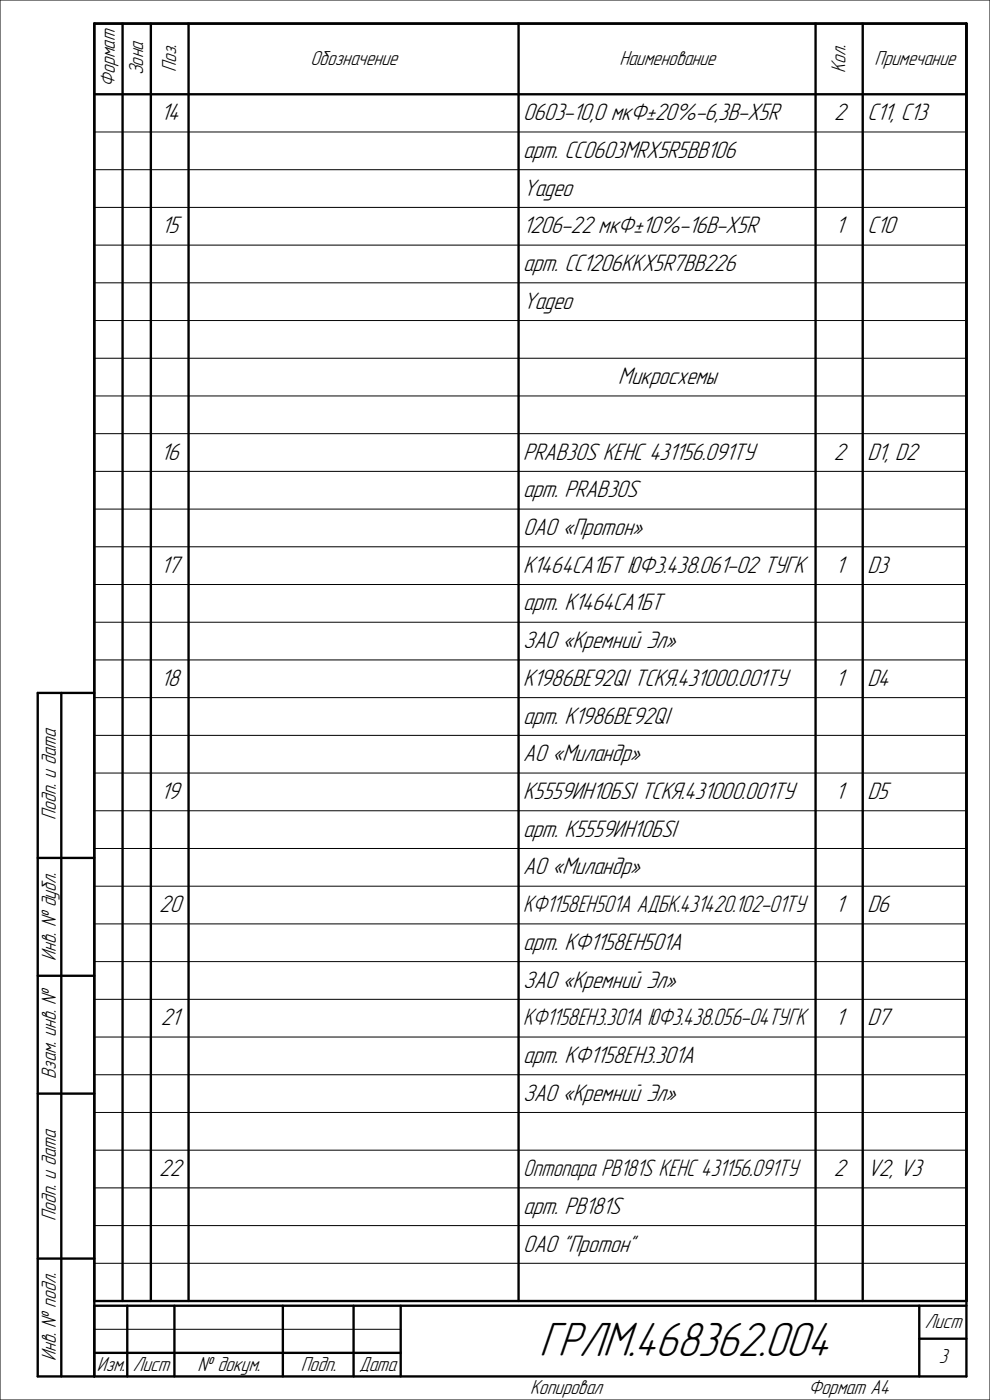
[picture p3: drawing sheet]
<svg xmlns="http://www.w3.org/2000/svg" width="210mm" height="297mm" viewBox="0 0 210 297" stroke-linecap="round" stroke-linejoin="round" font-family="sans-serif">
<defs><g id="words">
<text font-size="10.8" x="114.3" y="287.6">ГРЛМ.468362.004</text>
<g font-size="5.3">
<text x="34.1" y="25.5">14</text>
<text x="111" y="25.5">0603-10,0 мкФ±20%-6,3В-X5R</text>
<text x="176.9" y="25.5">2</text>
<text x="184" y="25.5">C11, C13</text>
<text x="111" y="33.5">арт. CC0603MRX5R5BB106</text>
<text x="111" y="41.5">Yageo</text>
<text x="34.2" y="49.5">15</text>
<text x="111" y="49.5">1206-22 мкФ±10%-16В-X5R</text>
<text x="177.3" y="49.5">1</text>
<text x="184" y="49.5">C10</text>
<text x="111" y="57.5">арт. CC1206KKX5R7BB226</text>
<text x="111" y="65.5">Yageo</text>
<text x="131.1" y="81.5">Микросхемы</text>
<text x="34.1" y="97.5">16</text>
<text x="111" y="97.5">PRAB30S КЕНС 431156.091ТУ</text>
<text x="176.9" y="97.5">2</text>
<text x="184" y="97.5">D1, D2</text>
<text x="111" y="105.5">арт. PRAB30S</text>
<text x="111" y="113.5">ОАО «Протон»</text>
<text x="34.1" y="121.5">17</text>
<text x="111" y="121.5">К1464СА1БТ ЮФ3.438.061-02 ТУГК</text>
<text x="177.2" y="121.5">1</text>
<text x="184" y="121.5">D3</text>
<text x="111" y="129.5">арт. К1464СА1БТ</text>
<text x="111" y="137.5">ЗАО «Кремний Эл»</text>
<text x="34.1" y="145.5">18</text>
<text x="111" y="145.5">К1986ВЕ92QI ТСКЯ.431000.001ТУ</text>
<text x="177.3" y="145.5">1</text>
<text x="184" y="145.5">D4</text>
<text x="111" y="153.5">арт. К1986ВЕ92QI</text>
<text x="111" y="161.5">АО «Миландр»</text>
<text x="34.1" y="169.5">19</text>
<text x="111" y="169.5">К5559ИН10БSI ТСКЯ.431000.001ТУ</text>
<text x="177.3" y="169.5">1</text>
<text x="184" y="169.5">D5</text>
<text x="111" y="177.5">арт. К5559ИН10БSI</text>
<text x="111" y="185.5">АО «Миландр»</text>
<text x="33.8" y="193.5">20</text>
<text x="111" y="193.5">КФ1158ЕН501А АДБК.431420.102-01ТУ</text>
<text x="177.2" y="193.5">1</text>
<text x="184" y="193.5">D6</text>
<text x="111" y="201.5">арт. КФ1158ЕН501А</text>
<text x="111" y="209.5">ЗАО «Кремний Эл»</text>
<text x="34.1" y="217.5">21</text>
<text x="111" y="217.5">КФ1158ЕН3.301А ЮФ3.438.056-04ТУГК</text>
<text x="177.2" y="217.5">1</text>
<text x="184" y="217.5">D7</text>
<text x="111" y="225.5">арт. КФ1158ЕН3.301А</text>
<text x="111" y="233.5">ЗАО «Кремний Эл»</text>
<text x="33.8" y="249.5">22</text>
<text x="111" y="249.5">Оптопара PB181S КЕНС 431156.091ТУ</text>
<text x="176.9" y="249.5">2</text>
<text x="184" y="249.5">V2, V3</text>
<text x="111" y="257.5">арт. PB181S</text>
<text x="111" y="265.5">ОАО &quot;Протон&quot;</text>
</g>
<g font-size="4.5">
<text x="30.4" y="16" transform="rotate(-90 30.4 16)">Зона</text>
<text x="37.3" y="15.3" transform="rotate(-90 37.3 15.3)">Поз.</text>
<text x="65.9" y="13.8">Обозначение</text>
<text x="131.4" y="13.8">Наименование</text>
<text x="179.4" y="15.4" transform="rotate(-90 179.4 15.4)">Кол.</text>
<text x="185.5" y="13.8">Примечание</text>
<text x="24.3" y="18.5" transform="rotate(-90 24.3 18.5)">Формат</text>
<text x="11.9" y="174" transform="rotate(-90 11.9 174)">Подп. и дата</text>
<text x="11.9" y="203.8" transform="rotate(-90 11.9 203.8)">Инв. № дубл.</text>
<text x="11.9" y="228.8" transform="rotate(-90 11.9 228.8)">Взам. инв. №</text>
<text x="11.9" y="259" transform="rotate(-90 11.9 259)">Подп. и дата</text>
<text x="196.2" y="281.8">Лист</text>
<text x="11.9" y="288.8" transform="rotate(-90 11.9 288.8)">Инв. № подл.</text>
<text x="20.6" y="290.8">Изм. Лист</text>
<text x="41.9" y="290.8">№ докум.</text>
<text x="63.8" y="290.8">Подп.</text>
<text x="76.2" y="290.8">Дата</text>
<text x="199.2" y="289.3">3</text>
<text x="112.5" y="295.8">Копировал</text>
<text x="171.5" y="295.8">Формат А4</text>
</g>
</g></defs>
<g fill="none" stroke="#000" stroke-width=".21">
<path d="M0 0h210v297h-210zM20 28h185M20 36h185M20 44h185M20 52h185M20 60h185M20 68h185M20 76h185M20 84h185M20 92h185M20 100h185M20 108h185"/>
<path d="M20 116h185M20 124h185M20 132h185M20 140h185M20 148h185M20 156h185M20 164h185M20 172h185M20 180h185M20 188h185M20 196h185M20 204h185"/>
<path d="M20 212h185M20 220h185M20 228h185M20 236h185M20 244h185M20 252h185M20 260h185M20 268h185M20 276h185M20 282h65"/>
</g>
<g fill="none" stroke="#000" stroke-width=".5">
<path d="M20 20h185M26 5v271M32 5v271M40 5v271M110 5v271M173 5v271M183 5v271M13 147v145M20 147h-12v145h197v-287h-185v287M8 182h12M8 207h12M8 232h12"/>
<path d="M8 267h12M20 277h185M20 276h185M27 277v15M37 277v15M60 277v15M75 277v15M85 277v15M195 277v15M20 287h65M195 284h10"/>
</g>
<use href="#words"/>
</svg>
